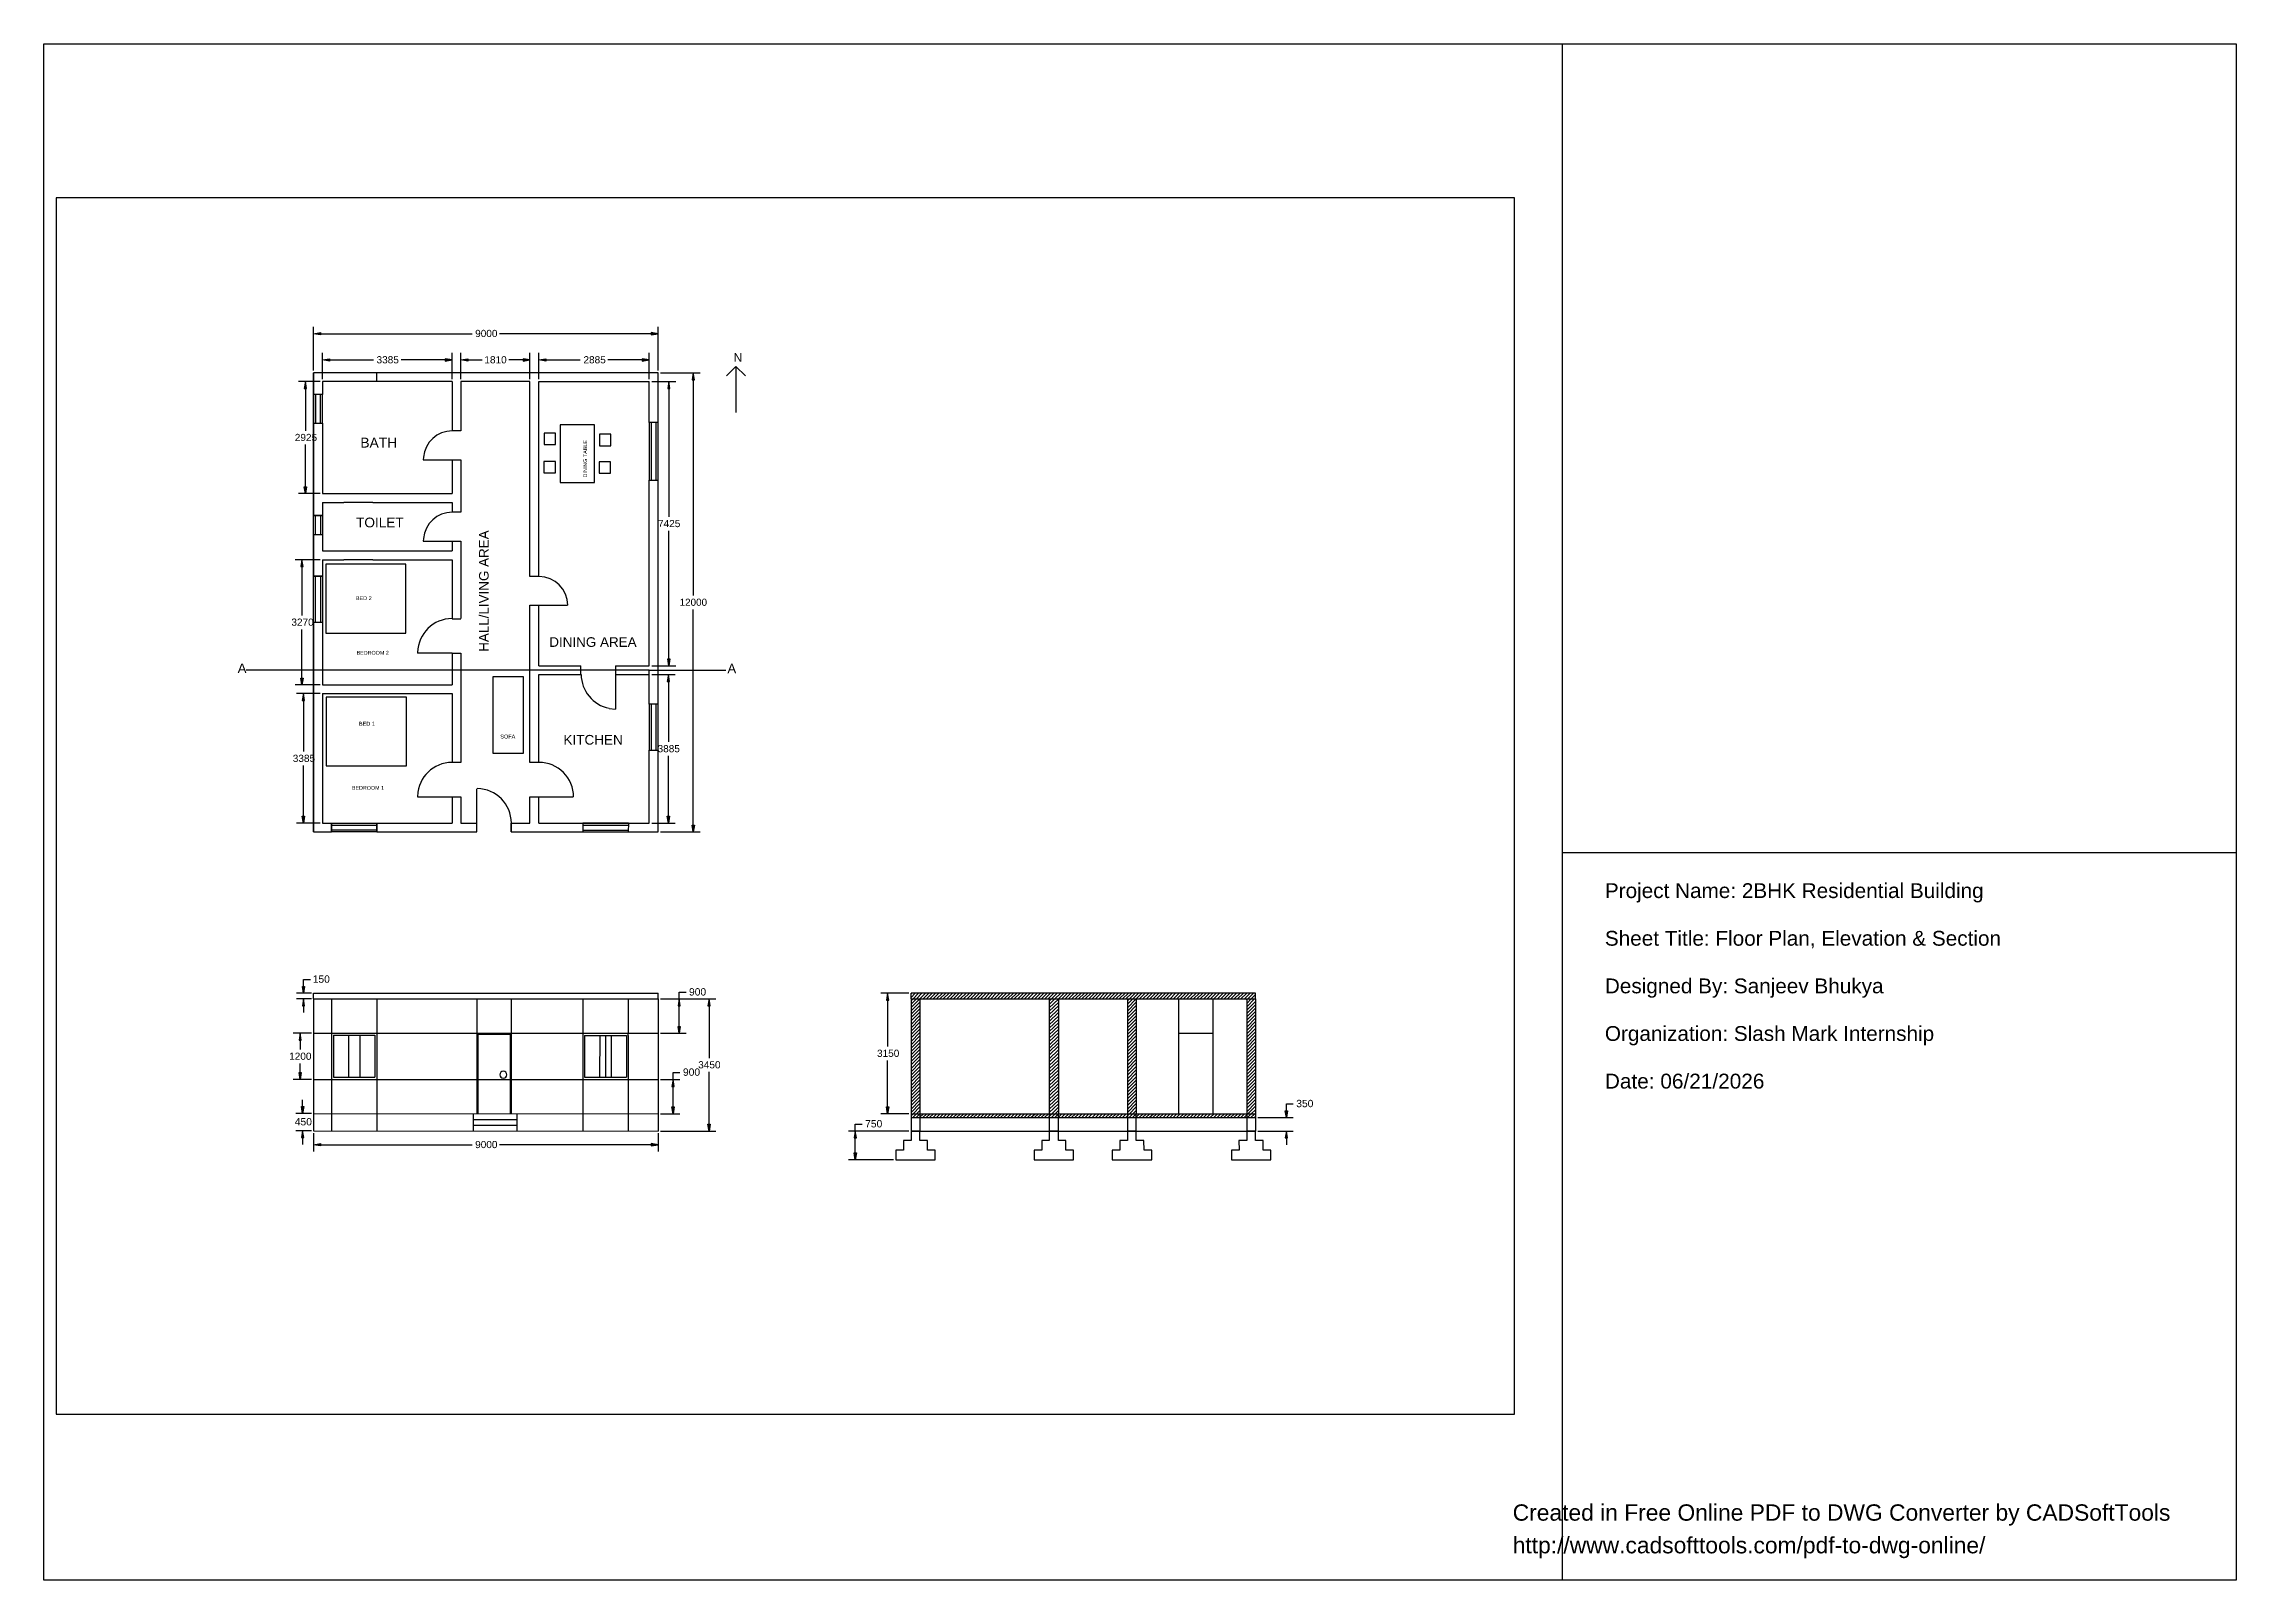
# Model space of a CAD drawing. Header units: millimetres. Extents: x 2 to 416, y 4 to 293.
import ezdxf

# ---------------------------------------------------------------- set-up
doc = ezdxf.new("R2010")
doc.units = ezdxf.units.MM
doc.header["$MEASUREMENT"] = 0
doc.layers.get('0').update_dxf_attribs({"linetype": 'CONTINUOUS'})
doc.layers.add('1FCCBD0', color=7, linetype='CONTINUOUS')
doc.styles.add('1FCCC60', font='Arial.ttf')
doc.styles.add('Arial$001H0', font='')
doc.styles.get('Arial$001H0').set_extended_font_data('Arial')

msp = doc.modelspace()

# ---------------------------------------------------------------- texts
at = {"color": 0, "true_color": 0x000006, "style": 'Arial$001H0'}
for s, height, p in [('9000', 1.352, (83.65, 237.96)), ('3385', 1.352, (65.07, 233)), ('1810', 1.352, (85.39, 233)), ('2885', 1.352, (104.06, 233)), ('2925', 1.352, (49.66, 218.36)), ('7425', 1.352, (118.11, 202.14)), ('12000', 1.334, (122.17, 187.32)), ('3270', 1.352, (49.02, 183.56)), ('3385', 1.352, (49.28, 157.9)), ('3885', 1.352, (118.03, 159.72)), ('150', 1.386, (53.04, 116.29)), ('900', 1.386, (123.95, 113.88)), ('3150', 1.352, (159.38, 102.32)), ('1200', 1.352, (48.6, 101.77)), ('900', 1.386, (122.81, 98.76)), ('3450', 1.352, (125.69, 100.16)), ('350', 1.386, (238.38, 92.84)), ('450', 1.386, (49.66, 89.41)), ('750', 1.386, (157.14, 89.03)), ('9000', 1.352, (83.65, 85.13))]:
    msp.add_text(s, height=height, dxfattribs=at).set_placement(p)
at = {"color": 0, "true_color": 0x000007, "style": 'Arial$001H0'}
for s, height, p in [('  N', 1.598, (131.11, 233.34)), ('BATH', 1.859, (62.02, 217.13)), ('TOILET', 1.834, (61.21, 202.1)), ('BED 2', 0.74, (61.17, 188.38)), ('BEDROOM 2', 0.725, (61.3, 178.1)), ('DINING AREA', 1.8118, (97.62, 179.58)), ('A', 1.77, (38.9, 174.67)), ('A', 1.77, (131.19, 174.62)), ('BED 1', 0.74, (61.76, 164.72)), ('SOFA', 0.741, (88.39, 162.31)), ('KITCHEN', 1.823, (100.29, 161.16)), ('BEDROOM 1', 0.725, (60.41, 152.65)), ('BEDROOM 1', 0.00143, (66.97, 148.25)), ('Project Name: 2BHK Residential Building', 2.7942, (296.54, 132.25)), ('Sheet Title: Floor Plan, Elevation & Section', 2.7949, (296.54, 123.27)), ('Designed By: Sanjeev Bhukya', 2.7944, (296.54, 114.3)), ('Organization: Slash Mark Internship', 2.7946, (296.54, 105.33)), ('Date: 06/21/2026', 2.8049, (296.54, 96.35))]:
    msp.add_text(s, height=height, dxfattribs=at).set_placement(p)
for s, height, p in [('DINING TABLE', 0.7243, (104.73, 211.5)), ('HALL/LIVING AREA', 1.8074, (86.19, 178.65)), ('BEDROOM 1', 0.00143, (63.2, 150.41))]:
    msp.add_text(s, height=height, rotation=90, dxfattribs=at).set_placement(p)

# ---------------------------------------------------------------- blocks, each defined once
blk = doc.blocks.new('1F9D230')
at = {"layer": '1FCCBD0', "color": 0, "true_color": 0x000001, "style": '1FCCC60'}
for s, p in [('Created in Free Online PDF to DWG Converter by CADSoftTools', (0, 0)), ('http://www.cadsofttools.com/pdf-to-dwg-online/', (0, -2))]:
    blk.add_text(s, height=1, dxfattribs=at).set_placement(p)

# ---------------------------------------------------------------- hatches: boundary and pattern name
at = {"true_color": 0x000006}
for points in [[(54.53, 238.8), (54.53, 238.38), (53.21, 238.59)], [(116.84, 238.8), (116.84, 238.38), (118.11, 238.59)], [(56.18, 233.85), (56.18, 233.43), (54.86, 233.64)], [(77.98, 233.85), (77.98, 233.43), (79.29, 233.64)], [(82.25, 233.85), (82.25, 233.43), (80.94, 233.64)], [(92.71, 233.85), (92.71, 233.43), (93.98, 233.64)], [(96.94, 233.85), (96.94, 233.43), (95.67, 233.64)], [(115.15, 233.85), (115.15, 233.43), (116.46, 233.64)], [(51.43, 228.26), (51.86, 228.26), (51.65, 229.57)], [(119.93, 228.26), (120.35, 228.26), (120.14, 229.57)], [(124.54, 229.91), (124.97, 229.91), (124.76, 231.22)], [(51.43, 209.76), (51.86, 209.76), (51.65, 208.45)], [(50.8, 194.69), (51.22, 194.69), (51.01, 196)], [(50.8, 173.69), (51.22, 173.69), (51.01, 172.42)], [(119.85, 173.06), (120.27, 173.06), (120.06, 174.37)], [(119.93, 177.33), (120.35, 177.33), (120.14, 176.02)], [(51.05, 169.46), (51.52, 169.46), (51.31, 170.77)], [(51.05, 147.66), (51.52, 147.66), (51.31, 146.35)], [(119.85, 147.66), (120.27, 147.66), (120.06, 146.35)], [(124.54, 145.97), (124.97, 145.97), (124.76, 144.7)], [(51.1, 115.61), (51.52, 115.61), (51.31, 114.3)], [(51.1, 111.93), (51.52, 111.93), (51.31, 113.24)], [(121.88, 111.93), (122.3, 111.93), (122.09, 113.24)], [(127.51, 111.93), (127.93, 111.93), (127.72, 113.24)], [(161.16, 113.03), (161.63, 113.03), (161.37, 114.3)], [(121.88, 108.03), (122.3, 108.03), (122.09, 106.76)], [(50.46, 105.45), (50.88, 105.45), (50.67, 106.76)], [(50.46, 99.4), (50.88, 99.4), (50.67, 98.09)], [(120.69, 96.77), (121.16, 96.77), (120.95, 98.09)], [(50.93, 92.96), (51.35, 92.96), (51.14, 91.65)], [(120.69, 92.88), (121.16, 92.88), (120.95, 91.61)], [(161.16, 92.88), (161.63, 92.88), (161.37, 91.61)], [(236.3, 92.16), (236.73, 92.16), (236.52, 90.89)], [(50.93, 87.12), (51.35, 87.12), (51.14, 88.39)], [(127.51, 89.66), (127.93, 89.66), (127.72, 88.35)], [(155.07, 87.08), (155.49, 87.08), (155.28, 88.35)], [(236.3, 87.08), (236.73, 87.08), (236.52, 88.35)], [(54.53, 85.98), (54.53, 85.56), (53.21, 85.77)], [(116.84, 85.98), (116.84, 85.56), (118.11, 85.77)], [(155.07, 84.24), (155.49, 84.24), (155.28, 82.93)]]:
    msp.add_hatch(color=0, dxfattribs=at).paths.add_polyline_path(points)

# ---------------------------------------------------------------- linework, layer by layer
at = {"color": 0, "linetype": 'Continuous', "lineweight": 25, "true_color": 0x000007}
for p, q in [((288.5, 293.2), (288.5, 3.73)), ((132.8, 232.41), (134.58, 230.63)), ((53.21, 231.22), (53.21, 227.12)), ((65.15, 229.57), (65.15, 231.22)), ((80.94, 229.57), (80.94, 220.26)), ((118.11, 221.83), (118.11, 231.22)), ((54.86, 227.12), (53.21, 227.12)), ((53.21, 227.12), (53.21, 221.74)), ((53.21, 221.74), (53.21, 204.34)), ((118.11, 221.83), (116.46, 221.83)), ((118.11, 210.99), (118.11, 221.83)), ((80.94, 214.84), (80.94, 204.94)), ((118.11, 168.78), (118.11, 210.99)), ((54.86, 204.34), (53.21, 204.34)), ((53.21, 200.74), (53.21, 204.34)), ((79.29, 204.94), (79.29, 204.94)), ((53.21, 200.74), (53.21, 192.87)), ((80.94, 199.52), (80.94, 184.91)), ((54.86, 192.87), (53.21, 192.87)), ((53.21, 184.23), (53.21, 192.87)), ((53.21, 184.23), (53.21, 144.7)), ((79.29, 184.91), (79.29, 184.87)), ((72.81, 178.48), (72.81, 178.39)), ((79.29, 178.39), (72.81, 178.39)), ((80.94, 178.39), (80.94, 157.78)), ((54.86, 175.18), (40.47, 175.18)), ((116.46, 175.18), (130.89, 175.18)), ((118.11, 168.78), (116.46, 168.78)), ((118.11, 160.1), (118.11, 168.78)), ((118.11, 144.7), (118.11, 160.1)), ((80.94, 151.3), (80.94, 146.35)), ((83.99, 146.35), (83.95, 152.82)), ((83.99, 152.82), (83.95, 152.82)), ((56.56, 146.35), (56.56, 144.7)), ((65.15, 144.7), (65.15, 146.35)), ((65.15, 146.35), (65.15, 144.7)), ((83.99, 144.7), (83.99, 146.35)), ((83.99, 145.97), (83.99, 145.97)), ((83.99, 145.03), (83.99, 145.03)), ((90.42, 146.35), (90.42, 144.7)), ((90.42, 146.35), (90.47, 146.35)), ((56.94, 113.28), (56.94, 113.28)), ((84.16, 113.24), (84.16, 113.24)), ((90.8, 113.24), (90.8, 113.24)), ((91.52, 113.24), (91.52, 113.24)), ((165.82, 114.17), (165.95, 114.3)), ((165.82, 113.54), (166.58, 114.3)), ((165.82, 112.9), (166.16, 113.24)), ((165.82, 112.27), (166.79, 113.24)), ((165.82, 111.63), (167.43, 113.24)), ((165.82, 111), (167.47, 112.65)), ((165.82, 110.36), (167.47, 112.01)), ((166.16, 113.24), (167.22, 114.3)), ((166.79, 113.24), (167.85, 114.3)), ((167.43, 113.24), (168.49, 114.3)), ((168.06, 113.24), (169.12, 114.3)), ((168.7, 113.24), (169.76, 114.3)), ((169.33, 113.24), (170.39, 114.3)), ((169.97, 113.24), (171.03, 114.3)), ((170.6, 113.24), (171.7, 114.3)), ((171.24, 113.24), (172.34, 114.3)), ((171.87, 113.24), (172.97, 114.3)), ((172.51, 113.24), (173.61, 114.3)), ((173.14, 113.24), (174.24, 114.3)), ((173.78, 113.24), (174.88, 114.3)), ((174.41, 113.24), (175.51, 114.3)), ((175.05, 113.24), (176.15, 114.3)), ((175.68, 113.24), (176.78, 114.3)), ((176.36, 113.24), (177.42, 114.3)), ((177, 113.24), (178.05, 114.3)), ((177.63, 113.24), (178.69, 114.3)), ((178.27, 113.24), (179.32, 114.3)), ((178.9, 113.24), (179.96, 114.3)), ((179.54, 113.24), (180.59, 114.3)), ((180.17, 113.24), (181.23, 114.3)), ((180.81, 113.24), (181.86, 114.3)), ((181.44, 113.24), (182.54, 114.3)), ((182.08, 113.24), (183.18, 114.3)), ((182.71, 113.24), (183.81, 114.3)), ((183.35, 113.24), (184.45, 114.3)), ((183.98, 113.24), (185.08, 114.3)), ((184.62, 113.24), (185.72, 114.3)), ((185.25, 113.24), (186.35, 114.3)), ((185.89, 113.24), (186.99, 114.3)), ((186.52, 113.24), (187.62, 114.3)), ((187.16, 113.24), (188.26, 114.3)), ((187.83, 113.24), (188.89, 114.3)), ((188.47, 113.24), (189.53, 114.3)), ((189.1, 113.24), (190.16, 114.3)), ((189.74, 113.24), (190.8, 114.3)), ((190.37, 113.24), (191.43, 114.3)), ((191.01, 113.24), (192.07, 114.3)), ((191.64, 113.24), (192.7, 114.3)), ((191.85, 112.82), (192.28, 113.24)), ((191.85, 112.18), (192.91, 113.24)), ((191.85, 111.55), (193.55, 113.2)), ((191.85, 110.91), (193.55, 112.56)), ((191.85, 110.28), (193.55, 111.93)), ((192.28, 113.24), (193.34, 114.3)), ((192.91, 113.24), (194.01, 114.3)), ((193.55, 113.24), (194.65, 114.3)), ((194.18, 113.24), (195.28, 114.3)), ((194.82, 113.24), (195.92, 114.3)), ((195.45, 113.24), (196.55, 114.3)), ((196.09, 113.24), (197.19, 114.3)), ((196.72, 113.24), (197.82, 114.3)), ((197.36, 113.24), (198.46, 114.3)), ((197.99, 113.24), (199.09, 114.3)), ((198.63, 113.24), (199.73, 114.3)), ((199.31, 113.24), (200.36, 114.3)), ((199.94, 113.24), (201, 114.3)), ((200.58, 113.24), (201.63, 114.3)), ((201.21, 113.24), (202.27, 114.3)), ((201.85, 113.24), (202.9, 114.3)), ((202.48, 113.24), (203.54, 114.3)), ((203.12, 113.24), (204.17, 114.3)), ((203.75, 113.24), (204.81, 114.3)), ((204.39, 113.24), (205.49, 114.3)), ((205.02, 113.24), (206.12, 114.3)), ((205.66, 113.24), (206.76, 114.3)), ((206.29, 113.24), (207.39, 114.3)), ((206.59, 112.9), (206.93, 113.24)), ((206.59, 112.23), (207.56, 113.24)), ((206.59, 111.59), (208.2, 113.24)), ((206.59, 110.96), (208.24, 112.65)), ((206.59, 110.32), (208.24, 112.01)), ((206.93, 113.24), (208.03, 114.3)), ((207.56, 113.24), (208.66, 114.3)), ((208.2, 113.24), (209.3, 114.3)), ((208.83, 113.24), (209.93, 114.3)), ((209.47, 113.24), (210.57, 114.3)), ((210.14, 113.24), (211.2, 114.3)), ((210.78, 113.24), (211.84, 114.3)), ((211.41, 113.24), (212.47, 114.3)), ((212.05, 113.24), (213.11, 114.3)), ((212.68, 113.24), (213.74, 114.3)), ((213.32, 113.24), (214.38, 114.3)), ((213.95, 113.24), (215.01, 114.3)), ((214.59, 113.24), (215.65, 114.3)), ((215.22, 113.24), (216.32, 114.3)), ((215.86, 113.24), (216.96, 114.3)), ((216.49, 113.24), (217.59, 114.3)), ((217.13, 113.24), (218.23, 114.3)), ((217.76, 113.24), (218.86, 114.3)), ((218.4, 113.24), (219.5, 114.3)), ((219.03, 113.24), (220.13, 114.3)), ((219.67, 113.24), (220.77, 114.3)), ((220.3, 113.24), (221.4, 114.3)), ((220.94, 113.24), (222.04, 114.3)), ((221.61, 113.24), (222.67, 114.3)), ((222.25, 113.24), (223.31, 114.3)), ((222.88, 113.24), (223.94, 114.3)), ((223.52, 113.24), (224.58, 114.3)), ((224.15, 113.24), (225.21, 114.3)), ((224.79, 113.24), (225.85, 114.3)), ((225.42, 113.24), (226.48, 114.3)), ((226.06, 113.24), (227.12, 114.3)), ((226.69, 113.24), (227.8, 114.3)), ((227.33, 113.24), (228.43, 114.3)), ((227.96, 113.24), (229.07, 114.3)), ((228.6, 113.24), (229.7, 114.3)), ((229.07, 113.03), (229.23, 113.24)), ((229.07, 112.39), (229.87, 113.24)), ((229.07, 111.76), (230.5, 113.24)), ((229.07, 111.12), (230.72, 112.78)), ((229.07, 110.49), (230.72, 112.14)), ((229.23, 113.24), (230.34, 114.3)), ((229.87, 113.24), (230.72, 114.05)), ((230.5, 113.24), (230.72, 113.41)), ((165.82, 109.73), (167.47, 111.38)), ((165.82, 109.09), (167.47, 110.74)), ((165.82, 108.42), (167.47, 110.11)), ((165.82, 107.78), (167.47, 109.47)), ((165.82, 107.15), (167.47, 108.84)), ((165.82, 106.51), (167.47, 108.16)), ((165.82, 105.88), (167.47, 107.53)), ((191.85, 109.64), (193.55, 111.29)), ((191.85, 109.01), (193.55, 110.66)), ((191.85, 108.37), (193.55, 110.02)), ((191.85, 107.74), (193.55, 109.39)), ((191.85, 107.1), (193.55, 108.75)), ((191.85, 106.47), (193.55, 108.12)), ((191.85, 105.83), (193.55, 107.48)), ((206.59, 109.69), (208.24, 111.34)), ((206.59, 109.05), (208.24, 110.7)), ((206.59, 108.42), (208.24, 110.07)), ((206.59, 107.78), (208.24, 109.43)), ((206.59, 107.15), (208.24, 108.8)), ((206.59, 106.51), (208.24, 108.16)), ((206.59, 105.88), (208.24, 107.53)), ((229.07, 109.85), (230.72, 111.51)), ((229.07, 109.22), (230.72, 110.87)), ((229.07, 108.58), (230.72, 110.24)), ((229.07, 107.95), (230.72, 109.6)), ((229.07, 107.31), (230.72, 108.97)), ((229.07, 106.68), (230.72, 108.33)), ((229.07, 106.04), (230.72, 107.7)), ((53.21, 106.43), (53.21, 106.43)), ((53.21, 106.43), (53.21, 106.43)), ((56.94, 106.43), (64.77, 106.43)), ((112.48, 106.38), (112.48, 106.76)), ((112.48, 106.38), (112.48, 88.35)), ((165.82, 105.24), (167.47, 106.89)), ((165.82, 104.61), (167.47, 106.26)), ((165.82, 103.97), (167.47, 105.62)), ((165.82, 103.34), (167.47, 104.99)), ((165.82, 102.7), (167.47, 104.35)), ((165.82, 102.07), (167.47, 103.72)), ((191.85, 105.2), (193.55, 106.85)), ((191.85, 104.56), (193.55, 106.21)), ((191.85, 103.93), (193.55, 105.58)), ((191.85, 103.29), (193.55, 104.94)), ((191.85, 102.62), (193.55, 104.31)), ((191.85, 101.98), (193.55, 103.67)), ((206.59, 105.24), (208.24, 106.89)), ((206.59, 104.61), (208.24, 106.26)), ((206.59, 103.97), (208.24, 105.62)), ((206.59, 103.34), (208.24, 104.99)), ((206.59, 102.7), (208.24, 104.35)), ((206.59, 102.07), (208.24, 103.72)), ((229.07, 105.41), (230.72, 107.06)), ((229.07, 104.73), (230.72, 106.43)), ((229.07, 104.1), (230.72, 105.79)), ((229.07, 103.46), (230.72, 105.16)), ((229.07, 102.83), (230.72, 104.48)), ((229.07, 102.19), (230.72, 103.84)), ((165.82, 101.43), (167.47, 103.08)), ((165.82, 100.8), (167.47, 102.45)), ((165.82, 100.16), (167.47, 101.81)), ((165.82, 99.53), (167.47, 101.18)), ((165.82, 98.89), (167.47, 100.54)), ((165.82, 98.26), (167.47, 99.91)), ((165.82, 97.62), (167.47, 99.27)), ((191.85, 101.35), (193.55, 103.04)), ((191.85, 100.71), (193.55, 102.36)), ((191.85, 100.08), (193.55, 101.73)), ((191.85, 99.44), (193.55, 101.09)), ((191.85, 98.81), (193.55, 100.46)), ((191.85, 98.17), (193.55, 99.82)), ((191.85, 97.54), (193.55, 99.19)), ((206.59, 101.43), (208.24, 103.08)), ((206.59, 100.75), (208.24, 102.45)), ((206.59, 100.12), (208.24, 101.81)), ((206.59, 99.48), (208.24, 101.18)), ((206.59, 98.85), (208.24, 100.54)), ((206.59, 98.21), (208.24, 99.86)), ((206.59, 97.58), (208.24, 99.23)), ((229.07, 101.56), (230.72, 103.21)), ((229.07, 100.92), (230.72, 102.57)), ((229.07, 100.29), (230.72, 101.94)), ((229.07, 99.65), (230.72, 101.3)), ((229.07, 99.02), (230.72, 100.67)), ((229.07, 98.38), (230.72, 100.03)), ((229.07, 97.75), (230.72, 99.4)), ((53.21, 98.13), (118.11, 98.09)), ((56.94, 98.51), (64.77, 98.51)), ((59.77, 98.13), (59.77, 98.13)), ((118.11, 98.47), (118.11, 98.47)), ((118.11, 98.47), (118.11, 98.47)), ((165.82, 96.94), (167.47, 98.64)), ((165.82, 96.31), (167.47, 98)), ((165.82, 95.67), (167.47, 97.37)), ((165.82, 95.04), (167.47, 96.69)), ((165.82, 94.4), (167.47, 96.05)), ((165.82, 93.77), (167.47, 95.42)), ((191.85, 96.9), (193.55, 98.55)), ((191.85, 96.27), (193.55, 97.92)), ((191.85, 95.63), (193.55, 97.28)), ((191.85, 95), (193.55, 96.65)), ((191.85, 94.36), (193.55, 96.01)), ((191.85, 93.73), (193.55, 95.38)), ((206.59, 96.94), (208.24, 98.59)), ((206.59, 96.31), (208.24, 97.96)), ((206.59, 95.67), (208.24, 97.32)), ((206.59, 95.04), (208.24, 96.69)), ((206.59, 94.4), (208.24, 96.05)), ((206.59, 93.77), (208.24, 95.42)), ((229.07, 97.11), (230.72, 98.76)), ((229.07, 96.48), (230.72, 98.13)), ((229.07, 95.84), (230.72, 97.49)), ((229.07, 95.21), (230.72, 96.86)), ((229.07, 94.57), (230.72, 96.22)), ((229.07, 93.94), (230.72, 95.59)), ((83.27, 91.61), (83.27, 88.39)), ((91.52, 91.61), (91.52, 88.39)), ((165.82, 93.13), (167.47, 94.78)), ((165.82, 92.5), (167.47, 94.15)), ((165.82, 91.86), (167.47, 93.51)), ((166.75, 90.89), (167.47, 91.61)), ((167.39, 90.89), (168.11, 91.61)), ((168.02, 90.89), (168.74, 91.61)), ((168.66, 90.89), (169.38, 91.61)), ((169.29, 90.89), (170.01, 91.61)), ((169.93, 90.89), (170.65, 91.61)), ((170.56, 90.89), (171.28, 91.61)), ((171.2, 90.89), (171.92, 91.61)), ((171.83, 90.89), (172.55, 91.61)), ((172.47, 90.89), (173.19, 91.61)), ((173.1, 90.89), (173.82, 91.61)), ((173.74, 90.89), (174.46, 91.61)), ((174.37, 90.89), (175.09, 91.61)), ((175.01, 90.89), (175.73, 91.61)), ((175.64, 90.89), (176.36, 91.61)), ((176.28, 90.89), (177, 91.61)), ((176.91, 90.89), (177.67, 91.61)), ((177.59, 90.89), (178.31, 91.61)), ((178.22, 90.89), (178.94, 91.61)), ((178.86, 90.89), (179.58, 91.61)), ((179.49, 90.89), (180.21, 91.61)), ((180.13, 90.89), (180.85, 91.61)), ((180.76, 90.89), (181.48, 91.61)), ((181.4, 90.89), (182.12, 91.61)), ((182.03, 90.89), (182.75, 91.61)), ((182.67, 90.89), (183.39, 91.61)), ((183.3, 90.89), (184.02, 91.61)), ((183.94, 90.89), (184.66, 91.61)), ((184.57, 90.89), (185.29, 91.61)), ((185.21, 90.89), (185.93, 91.61)), ((185.84, 90.89), (186.56, 91.61)), ((186.48, 90.89), (187.2, 91.61)), ((187.11, 90.89), (187.83, 91.61)), ((187.75, 90.89), (188.47, 91.61)), ((188.38, 90.89), (189.15, 91.61)), ((189.06, 90.89), (189.78, 91.61)), ((189.7, 90.89), (190.42, 91.61)), ((190.33, 90.89), (191.05, 91.61)), ((190.97, 90.89), (191.69, 91.61)), ((191.6, 90.89), (192.32, 91.61)), ((191.85, 93.09), (193.55, 94.74)), ((191.85, 92.46), (193.55, 94.11)), ((191.85, 91.82), (193.55, 93.47)), ((191.85, 91.61), (191.85, 90.89)), ((192.24, 90.89), (192.96, 91.61)), ((192.32, 91.61), (193.55, 92.84)), ((192.87, 90.89), (193.59, 91.61)), ((192.96, 91.61), (193.55, 92.2)), ((193.51, 90.89), (194.23, 91.61)), ((194.14, 90.89), (194.86, 91.61)), ((194.78, 90.89), (195.5, 91.61)), ((195.41, 90.89), (196.13, 91.61)), ((196.05, 90.89), (196.77, 91.61)), ((196.68, 90.89), (197.4, 91.61)), ((197.32, 90.89), (198.04, 91.61)), ((197.95, 90.89), (198.67, 91.61)), ((198.59, 90.89), (199.31, 91.61)), ((199.22, 90.89), (199.94, 91.61)), ((199.9, 90.89), (200.62, 91.61)), ((200.53, 90.89), (201.25, 91.61)), ((201.17, 90.89), (201.89, 91.61)), ((201.8, 90.89), (202.52, 91.61)), ((202.44, 90.89), (203.16, 91.61)), ((203.07, 90.89), (203.79, 91.61)), ((203.71, 90.89), (204.43, 91.61)), ((204.34, 90.89), (205.06, 91.61)), ((204.98, 90.89), (205.7, 91.61)), ((205.61, 90.89), (206.33, 91.61)), ((206.59, 93.13), (208.24, 94.78)), ((206.59, 92.5), (208.24, 94.15)), ((206.59, 91.86), (208.24, 93.51)), ((206.59, 91.61), (206.59, 90.89)), ((206.88, 90.89), (207.6, 91.61)), ((207.52, 90.89), (208.24, 91.61)), ((207.6, 91.61), (208.24, 92.24)), ((208.15, 90.89), (208.87, 91.61)), ((208.79, 90.89), (209.51, 91.61)), ((209.42, 90.89), (210.14, 91.61)), ((210.06, 90.89), (210.78, 91.61)), ((210.69, 90.89), (211.45, 91.61)), ((211.37, 90.89), (212.09, 91.61)), ((212.01, 90.89), (212.72, 91.61)), ((212.64, 90.89), (213.36, 91.61)), ((213.28, 90.89), (213.99, 91.61)), ((213.91, 90.89), (214.63, 91.61)), ((214.55, 90.89), (215.26, 91.61)), ((215.18, 90.89), (215.9, 91.61)), ((215.82, 90.89), (216.53, 91.61)), ((216.45, 90.89), (217.17, 91.61)), ((217.09, 90.89), (217.8, 91.61)), ((217.72, 90.89), (218.44, 91.61)), ((218.36, 90.89), (219.07, 91.61)), ((218.99, 90.89), (219.71, 91.61)), ((219.63, 90.89), (220.34, 91.61)), ((220.26, 90.89), (220.98, 91.61)), ((220.9, 90.89), (221.61, 91.61)), ((221.53, 90.89), (222.25, 91.61)), ((222.17, 90.89), (222.93, 91.61)), ((222.84, 90.89), (223.56, 91.61)), ((223.48, 90.89), (224.2, 91.61)), ((224.11, 90.89), (224.83, 91.61)), ((224.75, 90.89), (225.47, 91.61)), ((225.38, 90.89), (226.1, 91.61)), ((226.02, 90.89), (226.74, 91.61)), ((226.65, 90.89), (227.37, 91.61)), ((227.29, 90.89), (228.01, 91.61)), ((227.92, 90.89), (228.64, 91.61)), ((229.07, 93.26), (230.72, 94.95)), ((229.07, 92.63), (230.72, 94.32)), ((229.07, 91.99), (230.72, 93.68)), ((230.46, 90.89), (230.72, 91.1)), ((53.21, 88.39), (118.11, 88.35)), ((83.27, 90.55), (91.52, 90.55)), ((83.27, 89.45), (91.52, 89.45)), ((165.82, 88.35), (230.72, 88.35)), ((191.85, 88.35), (193.55, 88.35)), ((206.59, 88.35), (208.24, 88.35))]:
    msp.add_line(p, q, dxfattribs=at)
at = {"color": 0, "linetype": 'Continuous', "lineweight": 25, "true_color": 0x000006}
for p, q in [((53.21, 231.65), (53.21, 239.86)), ((118.11, 231.65), (118.11, 239.86)), ((54.53, 238.59), (83.1, 238.59)), ((116.84, 238.59), (88.26, 238.59)), ((54.86, 230), (54.86, 234.95)), ((56.18, 233.64), (64.47, 233.64)), ((77.98, 233.64), (69.68, 233.64)), ((79.29, 230), (79.29, 234.95)), ((80.94, 230), (80.94, 234.95)), ((82.25, 233.64), (84.96, 233.64)), ((92.71, 233.64), (90, 233.64)), ((93.98, 230), (93.98, 234.95)), ((95.67, 230), (95.67, 234.95)), ((96.94, 233.64), (103.46, 233.64)), ((115.15, 233.64), (108.67, 233.64)), ((116.46, 230), (116.46, 234.95)), ((54.44, 229.57), (50.33, 229.57)), ((51.65, 228.26), (51.65, 220.3)), ((116.92, 229.57), (121.45, 229.57)), ((118.58, 231.22), (126.07, 231.22)), ((120.14, 228.26), (120.14, 204.09)), ((124.76, 229.91), (124.76, 189.27)), ((51.65, 209.76), (51.65, 217.68)), ((54.44, 208.45), (50.33, 208.45)), ((120.14, 177.33), (120.14, 201.46)), ((54.44, 196), (49.7, 196)), ((51.01, 194.69), (51.01, 185.5)), ((124.76, 145.97), (124.76, 186.65)), ((51.01, 173.69), (51.01, 182.88)), ((116.92, 176.02), (121.45, 176.02)), ((116.92, 174.37), (121.37, 174.37)), ((54.44, 172.42), (49.7, 172.42)), ((54.44, 170.77), (50, 170.77)), ((51.31, 169.46), (51.31, 159.85)), ((120.06, 173.06), (120.06, 161.67)), ((51.31, 147.66), (51.31, 157.23)), ((120.06, 147.66), (120.06, 159.05)), ((54.44, 146.35), (50, 146.35)), ((116.92, 146.35), (121.37, 146.35)), ((118.58, 144.7), (126.07, 144.7)), ((52.79, 114.3), (50, 114.3)), ((52.79, 113.24), (50, 113.24)), ((51.31, 111.93), (51.31, 110.66)), ((118.58, 113.24), (128.99, 113.24)), ((118.58, 113.24), (123.4, 113.24)), ((122.09, 108.03), (122.09, 111.93)), ((127.72, 111.93), (127.72, 102.11)), ((165.35, 114.3), (160.1, 114.3)), ((161.37, 113.03), (161.37, 104.27)), ((52.79, 106.76), (49.36, 106.76)), ((50.67, 105.45), (50.67, 103.72)), ((118.58, 106.76), (123.4, 106.76)), ((50.67, 99.4), (50.67, 101.09)), ((127.72, 89.66), (127.72, 99.48)), ((161.37, 92.88), (161.37, 101.64)), ((52.79, 98.09), (49.36, 98.09)), ((118.58, 98.09), (122.22, 98.09)), ((120.95, 92.88), (120.95, 96.77)), ((52.79, 91.65), (49.83, 91.65)), ((51.14, 92.96), (51.14, 94.23)), ((118.58, 91.61), (122.22, 91.61)), ((165.35, 91.61), (160.1, 91.61)), ((231.14, 90.89), (237.83, 90.89)), ((52.79, 88.39), (49.83, 88.39)), ((51.14, 87.12), (51.14, 85.81)), ((53.21, 87.97), (53.21, 84.5)), ((118.11, 87.93), (118.11, 84.5)), ((118.58, 88.35), (128.99, 88.35)), ((165.35, 88.35), (154.01, 88.35)), ((155.28, 84.24), (155.28, 87.08)), ((231.14, 88.35), (237.83, 88.35)), ((236.52, 87.08), (236.52, 85.77)), ((54.53, 85.77), (83.1, 85.77)), ((116.84, 85.77), (88.26, 85.77)), ((162.48, 82.93), (154.01, 82.93))]:
    msp.add_line(p, q, dxfattribs=at)
at = {"color": 0, "linetype": 'Continuous', "lineweight": 25, "true_color": 0x000001}
for p, q in [((118.11, 231.22), (53.21, 231.22)), ((53.21, 144.7), (53.21, 231.22)), ((79.29, 229.57), (79.29, 220.26)), ((93.98, 229.57), (80.94, 229.57)), ((80.94, 229.57), (80.94, 220.26)), ((93.98, 192.83), (93.98, 229.57)), ((116.46, 221.83), (116.46, 229.57)), ((118.11, 144.7), (118.11, 231.22)), ((54.86, 221.74), (54.86, 227.12)), ((54.86, 221.74), (54.86, 208.45)), ((116.46, 221.83), (116.46, 210.99)), ((79.29, 214.84), (79.29, 208.45)), ((80.94, 214.84), (80.94, 204.94)), ((116.46, 176.02), (116.46, 210.99)), ((54.86, 208.45), (58.93, 208.45)), ((54.86, 206.8), (54.86, 204.34)), ((54.86, 206.8), (58.93, 206.8)), ((58.93, 208.45), (64.35, 208.45)), ((64.35, 206.8), (58.93, 206.8)), ((64.35, 208.45), (79.29, 208.45)), ((64.35, 206.8), (79.29, 206.8)), ((79.29, 206.8), (79.29, 204.94)), ((54.86, 204.34), (54.86, 200.74)), ((54.86, 200.74), (54.86, 197.65)), ((79.29, 199.52), (79.29, 197.65)), ((80.94, 199.52), (80.94, 184.91)), ((54.86, 197.65), (58.93, 197.65)), ((54.86, 196), (54.86, 192.87)), ((54.86, 196), (58.93, 196)), ((58.93, 197.65), (64.35, 197.65)), ((64.35, 196), (58.93, 196)), ((64.35, 197.65), (79.29, 197.65)), ((64.35, 196), (79.29, 196)), ((79.29, 196), (79.29, 184.91)), ((54.86, 192.87), (54.86, 184.23)), ((93.98, 157.78), (93.98, 187.41)), ((95.67, 176.02), (95.67, 187.41)), ((54.86, 184.23), (54.86, 172.42)), ((79.29, 178.39), (79.29, 172.42)), ((80.94, 178.39), (80.94, 157.78)), ((95.67, 176.02), (103.59, 176.02)), ((95.67, 157.78), (95.67, 174.37)), ((95.67, 174.37), (103.59, 174.37)), ((110.11, 176.02), (116.46, 176.02)), ((110.11, 174.37), (116.46, 174.37)), ((116.46, 168.78), (116.46, 174.37)), ((54.86, 172.42), (79.29, 172.42)), ((54.86, 170.77), (54.86, 146.35)), ((54.86, 170.77), (79.29, 170.77)), ((79.29, 170.77), (79.29, 157.78)), ((116.46, 168.78), (116.46, 160.1)), ((116.46, 146.35), (116.46, 160.1)), ((79.29, 151.3), (79.29, 146.35)), ((80.94, 151.3), (80.94, 146.35)), ((93.98, 146.35), (93.98, 151.3)), ((95.67, 146.35), (95.67, 151.3)), ((53.21, 144.7), (56.56, 144.7)), ((54.86, 146.35), (56.56, 146.35)), ((56.56, 146.35), (65.15, 146.35)), ((65.15, 144.7), (56.56, 144.7)), ((65.15, 146.35), (79.29, 146.35)), ((65.15, 144.7), (83.99, 144.7)), ((80.94, 146.35), (83.99, 146.35)), ((90.42, 146.35), (93.98, 146.35)), ((90.42, 144.7), (118.11, 144.7)), ((95.67, 146.35), (116.46, 146.35)), ((112.52, 146.35), (103.93, 146.35)), ((53.21, 114.3), (118.11, 114.3)), ((53.21, 113.24), (53.21, 114.3)), ((53.21, 113.28), (53.21, 88.39)), ((53.21, 113.24), (118.11, 113.24)), ((56.56, 113.24), (56.56, 88.39)), ((65.15, 113.24), (65.15, 88.39)), ((83.99, 113.24), (83.99, 91.61)), ((90.42, 113.24), (90.42, 91.61)), ((103.93, 113.24), (103.93, 88.35)), ((112.48, 113.24), (112.48, 106.76)), ((118.11, 113.24), (118.11, 114.3)), ((118.11, 113.24), (118.11, 88.35)), ((230.72, 114.3), (165.82, 114.3)), ((165.82, 113.24), (165.82, 114.3)), ((165.82, 113.24), (165.82, 88.35)), ((167.47, 113.24), (167.47, 106.76)), ((191.85, 113.24), (191.85, 91.61)), ((193.55, 113.24), (193.55, 91.61)), ((206.59, 113.24), (206.59, 91.61)), ((208.24, 113.24), (208.24, 91.61)), ((229.07, 113.24), (229.07, 91.61)), ((230.72, 113.24), (230.72, 114.3)), ((53.21, 106.76), (118.11, 106.76)), ((167.47, 106.76), (167.47, 98.09)), ((53.21, 98.09), (118.11, 98.09)), ((167.47, 98.09), (167.47, 91.61)), ((53.21, 91.65), (118.11, 91.61)), ((165.82, 91.61), (230.72, 91.61)), ((165.82, 90.89), (230.72, 90.89)), ((167.47, 91.61), (167.47, 88.35)), ((191.85, 91.61), (191.85, 88.35)), ((193.55, 88.35), (193.55, 91.61)), ((206.59, 91.61), (206.59, 88.35)), ((208.24, 88.35), (208.24, 91.61)), ((229.07, 91.61), (229.07, 88.35)), ((230.72, 90.89), (230.72, 88.35))]:
    msp.add_line(p, q, dxfattribs=at)
at = {"color": 0, "linetype": 'Continuous', "lineweight": 25, "true_color": 0x000004}
for p, q in [((54.86, 227.12), (53.21, 227.12)), ((53.59, 227.12), (53.59, 221.74)), ((54.53, 221.74), (54.53, 227.12)), ((53.21, 221.74), (54.86, 221.74)), ((118.11, 221.83), (116.46, 221.83)), ((116.84, 221.83), (116.84, 210.99)), ((117.77, 210.99), (117.77, 221.83)), ((116.46, 210.99), (118.11, 210.99)), ((53.21, 204.34), (54.86, 204.34)), ((53.59, 200.74), (53.59, 204.34)), ((54.53, 204.34), (54.53, 200.74)), ((53.21, 200.74), (54.86, 200.74)), ((53.21, 192.87), (54.86, 192.87)), ((53.59, 184.23), (53.59, 192.87)), ((54.53, 192.87), (54.53, 184.23)), ((53.21, 184.23), (54.86, 184.23)), ((118.11, 168.78), (116.46, 168.78)), ((116.84, 168.78), (116.84, 160.1)), ((117.77, 160.1), (117.77, 168.78)), ((116.46, 160.1), (118.11, 160.1)), ((56.56, 144.7), (56.56, 146.35)), ((56.56, 145.97), (65.15, 145.97)), ((65.15, 145.03), (56.56, 145.03)), ((65.15, 144.7), (65.15, 146.35)), ((103.93, 146.35), (103.93, 144.7)), ((103.93, 145.97), (112.52, 145.97)), ((103.93, 145.03), (112.48, 145.03)), ((112.52, 146.35), (112.48, 144.7)), ((56.94, 106.43), (64.77, 106.43)), ((56.94, 106.43), (56.94, 98.51)), ((59.77, 106.43), (59.77, 98.51)), ((61.93, 106.43), (61.93, 98.51)), ((64.77, 106.43), (64.77, 98.51)), ((104.27, 106.38), (112.14, 106.38)), ((104.27, 106.38), (104.27, 98.47)), ((107.15, 106.38), (107.1, 98.47)), ((108.2, 106.38), (108.2, 98.47)), ((109.3, 106.38), (109.3, 98.47)), ((112.14, 106.38), (112.14, 98.47)), ((56.94, 98.51), (64.77, 98.51)), ((104.27, 98.47), (112.14, 98.47))]:
    msp.add_line(p, q, dxfattribs=at)
at = {"color": 0, "linetype": 'Continuous', "lineweight": 25, "true_color": 0x000003}
for p, q in [((80.94, 220.26), (79.29, 220.26)), ((79.29, 214.84), (80.94, 214.84)), ((80.94, 204.94), (79.29, 204.94)), ((79.29, 199.52), (80.94, 199.52)), ((95.67, 192.83), (93.98, 192.83)), ((93.98, 187.41), (95.67, 187.41)), ((95.67, 187.41), (101.05, 187.41)), ((79.29, 184.87), (80.94, 184.87)), ((79.29, 178.39), (80.94, 178.39)), ((103.59, 174.37), (103.59, 176.02)), ((110.11, 176.02), (110.11, 174.37)), ((110.11, 174.37), (110.11, 167.85)), ((108.88, 167.98), (110.11, 167.85)), ((80.94, 157.78), (79.84, 157.78)), ((95.67, 157.78), (93.98, 157.78)), ((79.29, 151.3), (80.94, 151.3)), ((83.99, 144.7), (83.99, 152.82)), ((93.98, 151.3), (95.67, 151.3)), ((95.67, 151.3), (102.15, 151.3)), ((90.42, 144.7), (90.42, 146.35)), ((216.2, 113.24), (216.2, 91.61)), ((222.67, 113.24), (222.67, 91.61)), ((84.16, 106.6), (90.25, 106.6)), ((84.16, 106.6), (84.16, 91.61)), ((90.25, 106.6), (90.25, 91.61)), ((216.2, 106.76), (222.67, 106.76))]:
    msp.add_line(p, q, dxfattribs=at)
at = {"color": 0, "linetype": 'Continuous', "lineweight": 25, "true_color": 0x000007}
for points in [[(2.37, 293.2), (415.5, 293.2), (415.5, 3.73)], [(415.5, 3.73), (2.37, 3.73), (2.37, 293.2)], [(415.5, 293.2), (415.5, 140.8), (288.5, 140.8)], [(131.02, 230.63), (132.8, 232.41), (132.8, 223.73)], [(116.46, 174.37), (116.46, 175.18), (54.86, 175.18)], [(165.82, 91.23), (166.16, 91.61), (167.47, 92.88)], [(166.12, 90.89), (166.84, 91.61), (167.47, 92.24)], [(206.25, 90.89), (206.97, 91.61), (208.24, 92.88)], [(228.56, 90.89), (229.28, 91.61), (230.72, 93.01)], [(229.19, 90.89), (229.91, 91.61), (230.72, 92.37)], [(229.83, 90.89), (230.55, 91.61), (230.72, 91.74)]]:
    msp.add_lwpolyline(points, dxfattribs=at)
at = {"color": 0, "linetype": 'Continuous', "lineweight": -2, "true_color": 0x000007}
msp.add_lwpolyline([(4.7, 34.97), (279.48, 34.97), (279.48, 264.2), (4.7, 264.2)], close=True, dxfattribs=at)
at = {"color": 0, "linetype": 'Continuous', "lineweight": -2, "true_color": 0x000006}
for points in [[(54.53, 238.8), (54.53, 238.38), (53.21, 238.59)], [(116.84, 238.8), (116.84, 238.38), (118.11, 238.59)], [(56.18, 233.85), (56.18, 233.43), (54.86, 233.64)], [(77.98, 233.85), (77.98, 233.43), (79.29, 233.64)], [(82.25, 233.85), (82.25, 233.43), (80.94, 233.64)], [(92.71, 233.85), (92.71, 233.43), (93.98, 233.64)], [(96.94, 233.85), (96.94, 233.43), (95.67, 233.64)], [(115.15, 233.85), (115.15, 233.43), (116.46, 233.64)], [(51.43, 228.26), (51.86, 228.26), (51.65, 229.57)], [(119.93, 228.26), (120.35, 228.26), (120.14, 229.57)], [(124.54, 229.91), (124.97, 229.91), (124.76, 231.22)], [(51.43, 209.76), (51.86, 209.76), (51.65, 208.45)], [(50.8, 194.69), (51.22, 194.69), (51.01, 196)], [(50.8, 173.69), (51.22, 173.69), (51.01, 172.42)], [(119.85, 173.06), (120.27, 173.06), (120.06, 174.37)], [(119.93, 177.33), (120.35, 177.33), (120.14, 176.02)], [(51.05, 169.46), (51.52, 169.46), (51.31, 170.77)], [(51.05, 147.66), (51.52, 147.66), (51.31, 146.35)], [(119.85, 147.66), (120.27, 147.66), (120.06, 146.35)], [(124.54, 145.97), (124.97, 145.97), (124.76, 144.7)], [(51.1, 115.61), (51.52, 115.61), (51.31, 114.3)], [(51.1, 111.93), (51.52, 111.93), (51.31, 113.24)], [(121.88, 111.93), (122.3, 111.93), (122.09, 113.24)], [(127.51, 111.93), (127.93, 111.93), (127.72, 113.24)], [(161.16, 113.03), (161.63, 113.03), (161.37, 114.3)], [(121.88, 108.03), (122.3, 108.03), (122.09, 106.76)], [(50.46, 105.45), (50.88, 105.45), (50.67, 106.76)], [(50.46, 99.4), (50.88, 99.4), (50.67, 98.09)], [(120.69, 96.77), (121.16, 96.77), (120.95, 98.09)], [(50.93, 92.96), (51.35, 92.96), (51.14, 91.65)], [(120.69, 92.88), (121.16, 92.88), (120.95, 91.61)], [(161.16, 92.88), (161.63, 92.88), (161.37, 91.61)], [(236.3, 92.16), (236.73, 92.16), (236.52, 90.89)], [(50.93, 87.12), (51.35, 87.12), (51.14, 88.39)], [(127.51, 89.66), (127.93, 89.66), (127.72, 88.35)], [(155.07, 87.08), (155.49, 87.08), (155.28, 88.35)], [(236.3, 87.08), (236.73, 87.08), (236.52, 88.35)], [(54.53, 85.98), (54.53, 85.56), (53.21, 85.77)], [(116.84, 85.98), (116.84, 85.56), (118.11, 85.77)], [(155.07, 84.24), (155.49, 84.24), (155.28, 82.93)]]:
    msp.add_lwpolyline(points, close=True, dxfattribs=at)
at = {"color": 0, "linetype": 'Continuous', "lineweight": 25, "true_color": 0x000001}
for points in [[(79.29, 229.57), (54.86, 229.57), (54.86, 227.12)], [(95.67, 192.83), (95.67, 229.57), (116.46, 229.57)], [(165.82, 113.24), (230.72, 113.24), (230.72, 88.35)]]:
    msp.add_lwpolyline(points, dxfattribs=at)
at = {"color": 0, "linetype": 'Continuous', "lineweight": 25, "true_color": 0x000002}
for points in [[(98.81, 217.68), (98.81, 219.84), (96.65, 219.84), (96.65, 217.68)], [(106.17, 210.57), (106.17, 221.4), (99.65, 221.4), (99.65, 210.57)], [(109.22, 217.47), (109.22, 219.63), (107.06, 219.63), (107.06, 217.47)], [(98.76, 212.34), (98.76, 214.5), (96.6, 214.5), (96.6, 212.34)], [(109.18, 212.3), (109.18, 214.46), (107.02, 214.46), (107.02, 212.3)], [(70.61, 182.16), (70.61, 195.16), (55.5, 195.16), (55.5, 182.16)], [(92.79, 159.55), (92.79, 173.95), (86.99, 173.95), (86.99, 159.55)], [(70.74, 157.14), (70.74, 170.1), (55.58, 170.1), (55.58, 157.14)]]:
    msp.add_lwpolyline(points, close=True, dxfattribs=at)
at = {"color": 0, "linetype": 'Continuous', "lineweight": 25, "true_color": 0x000003}
for points in [[(73.91, 215.35), (73.87, 214.84), (79.29, 214.84)], [(73.91, 200.02), (73.87, 199.52), (79.29, 199.52)], [(72.86, 152.19), (72.81, 151.3), (79.29, 151.3)]]:
    msp.add_lwpolyline(points, dxfattribs=at)
at = {"color": 0, "linetype": 'Continuous', "lineweight": 25, "true_color": 0x000006}
for points in [[(51.31, 115.61), (51.31, 116.92), (52.62, 116.92)], [(122.09, 113.24), (122.09, 114.51), (123.4, 114.51)], [(120.95, 98.09), (120.95, 99.4), (122.22, 99.4)], [(236.52, 92.16), (236.52, 93.47), (237.83, 93.47)], [(155.28, 88.35), (155.28, 89.66), (156.59, 89.66)]]:
    msp.add_lwpolyline(points, dxfattribs=at)
at = {"color": 0, "linetype": 'Continuous', "lineweight": 25, "true_color": 0x000001}
for points in [[(165.82, 88.35), (165.82, 86.57), (164.38, 86.57), (164.38, 84.75), (162.94, 84.75), (162.94, 82.93), (170.35, 82.93), (170.35, 84.75), (168.91, 84.75), (168.91, 86.57), (167.47, 86.57), (167.47, 88.35)], [(191.85, 88.35), (191.85, 86.57), (190.42, 86.57), (190.46, 84.75), (189.02, 84.75), (189.02, 82.93), (196.43, 82.93), (196.43, 84.75), (194.99, 84.75), (194.99, 86.57), (193.55, 86.57), (193.55, 88.35)], [(206.59, 88.35), (206.59, 86.57), (205.15, 86.57), (205.15, 84.75), (203.71, 84.75), (203.71, 82.93), (211.16, 82.93), (211.16, 84.75), (209.72, 84.75), (209.68, 86.57), (208.24, 86.57), (208.24, 88.35)], [(229.07, 88.35), (229.07, 86.57), (227.58, 86.57), (227.63, 84.75), (226.19, 84.75), (226.19, 82.93), (233.6, 82.93), (233.6, 84.75), (232.16, 84.75), (232.16, 86.57), (230.72, 86.57), (230.72, 88.35)]]:
    msp.add_lwpolyline(points, close=True, dxfattribs=at)
at = {"color": 0, "linetype": 'Continuous', "lineweight": 25, "true_color": 0x000003}
for points in [[(79.31, 220.26), (76.52, 220.26), (74.18, 218.13), (73.94, 215.34)], [(79.31, 204.94), (76.52, 204.94), (74.18, 202.8), (73.94, 200.02)], [(101.09, 187.43), (101.09, 190.41), (98.68, 192.83), (95.69, 192.83)], [(79.31, 184.91), (75.77, 184.91), (72.88, 182.07), (72.81, 178.53)], [(103.63, 174.39), (103.63, 171.28), (105.84, 168.61), (108.89, 168.01)], [(79.87, 157.79), (76.42, 158.09), (73.34, 155.63), (72.87, 152.2)], [(100.29, 155.91), (99.07, 157.13), (97.42, 157.82), (95.69, 157.82)], [(90.47, 146.37), (90.47, 149.93), (87.6, 152.83), (84.04, 152.87)], [(102.19, 151.32), (102.19, 153.04), (101.51, 154.69), (100.29, 155.91)], [(88.96, 99.61), (88.6, 99.61), (88.31, 99.32), (88.31, 98.95)], [(89.62, 98.95), (89.62, 99.32), (89.33, 99.61), (88.96, 99.61)], [(88.31, 98.95), (88.31, 98.59), (88.6, 98.3), (88.96, 98.3)], [(88.96, 98.3), (89.33, 98.3), (89.62, 98.59), (89.62, 98.95)]]:
    msp.add_open_spline(points, degree=3, dxfattribs=at)

# ---------------------------------------------------------------- block references
at = {"layer": '1FCCBD0', "color": 0, "true_color": 0x000000, "xscale": 3.07614986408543, "yscale": 3.07614986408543, "zscale": 3.07614986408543}
msp.add_blockref('1F9D230', (279.17, 14.93), dxfattribs=at)

msp.set_redraw_order([(e.dxf.handle, doc.entitydb.next_handle()) for e in msp.query("TEXT MTEXT ATTDEF DIMENSION ARC_DIMENSION")])  # texts and dimensions are drawn at this point

doc.saveas('drawing.dxf')
